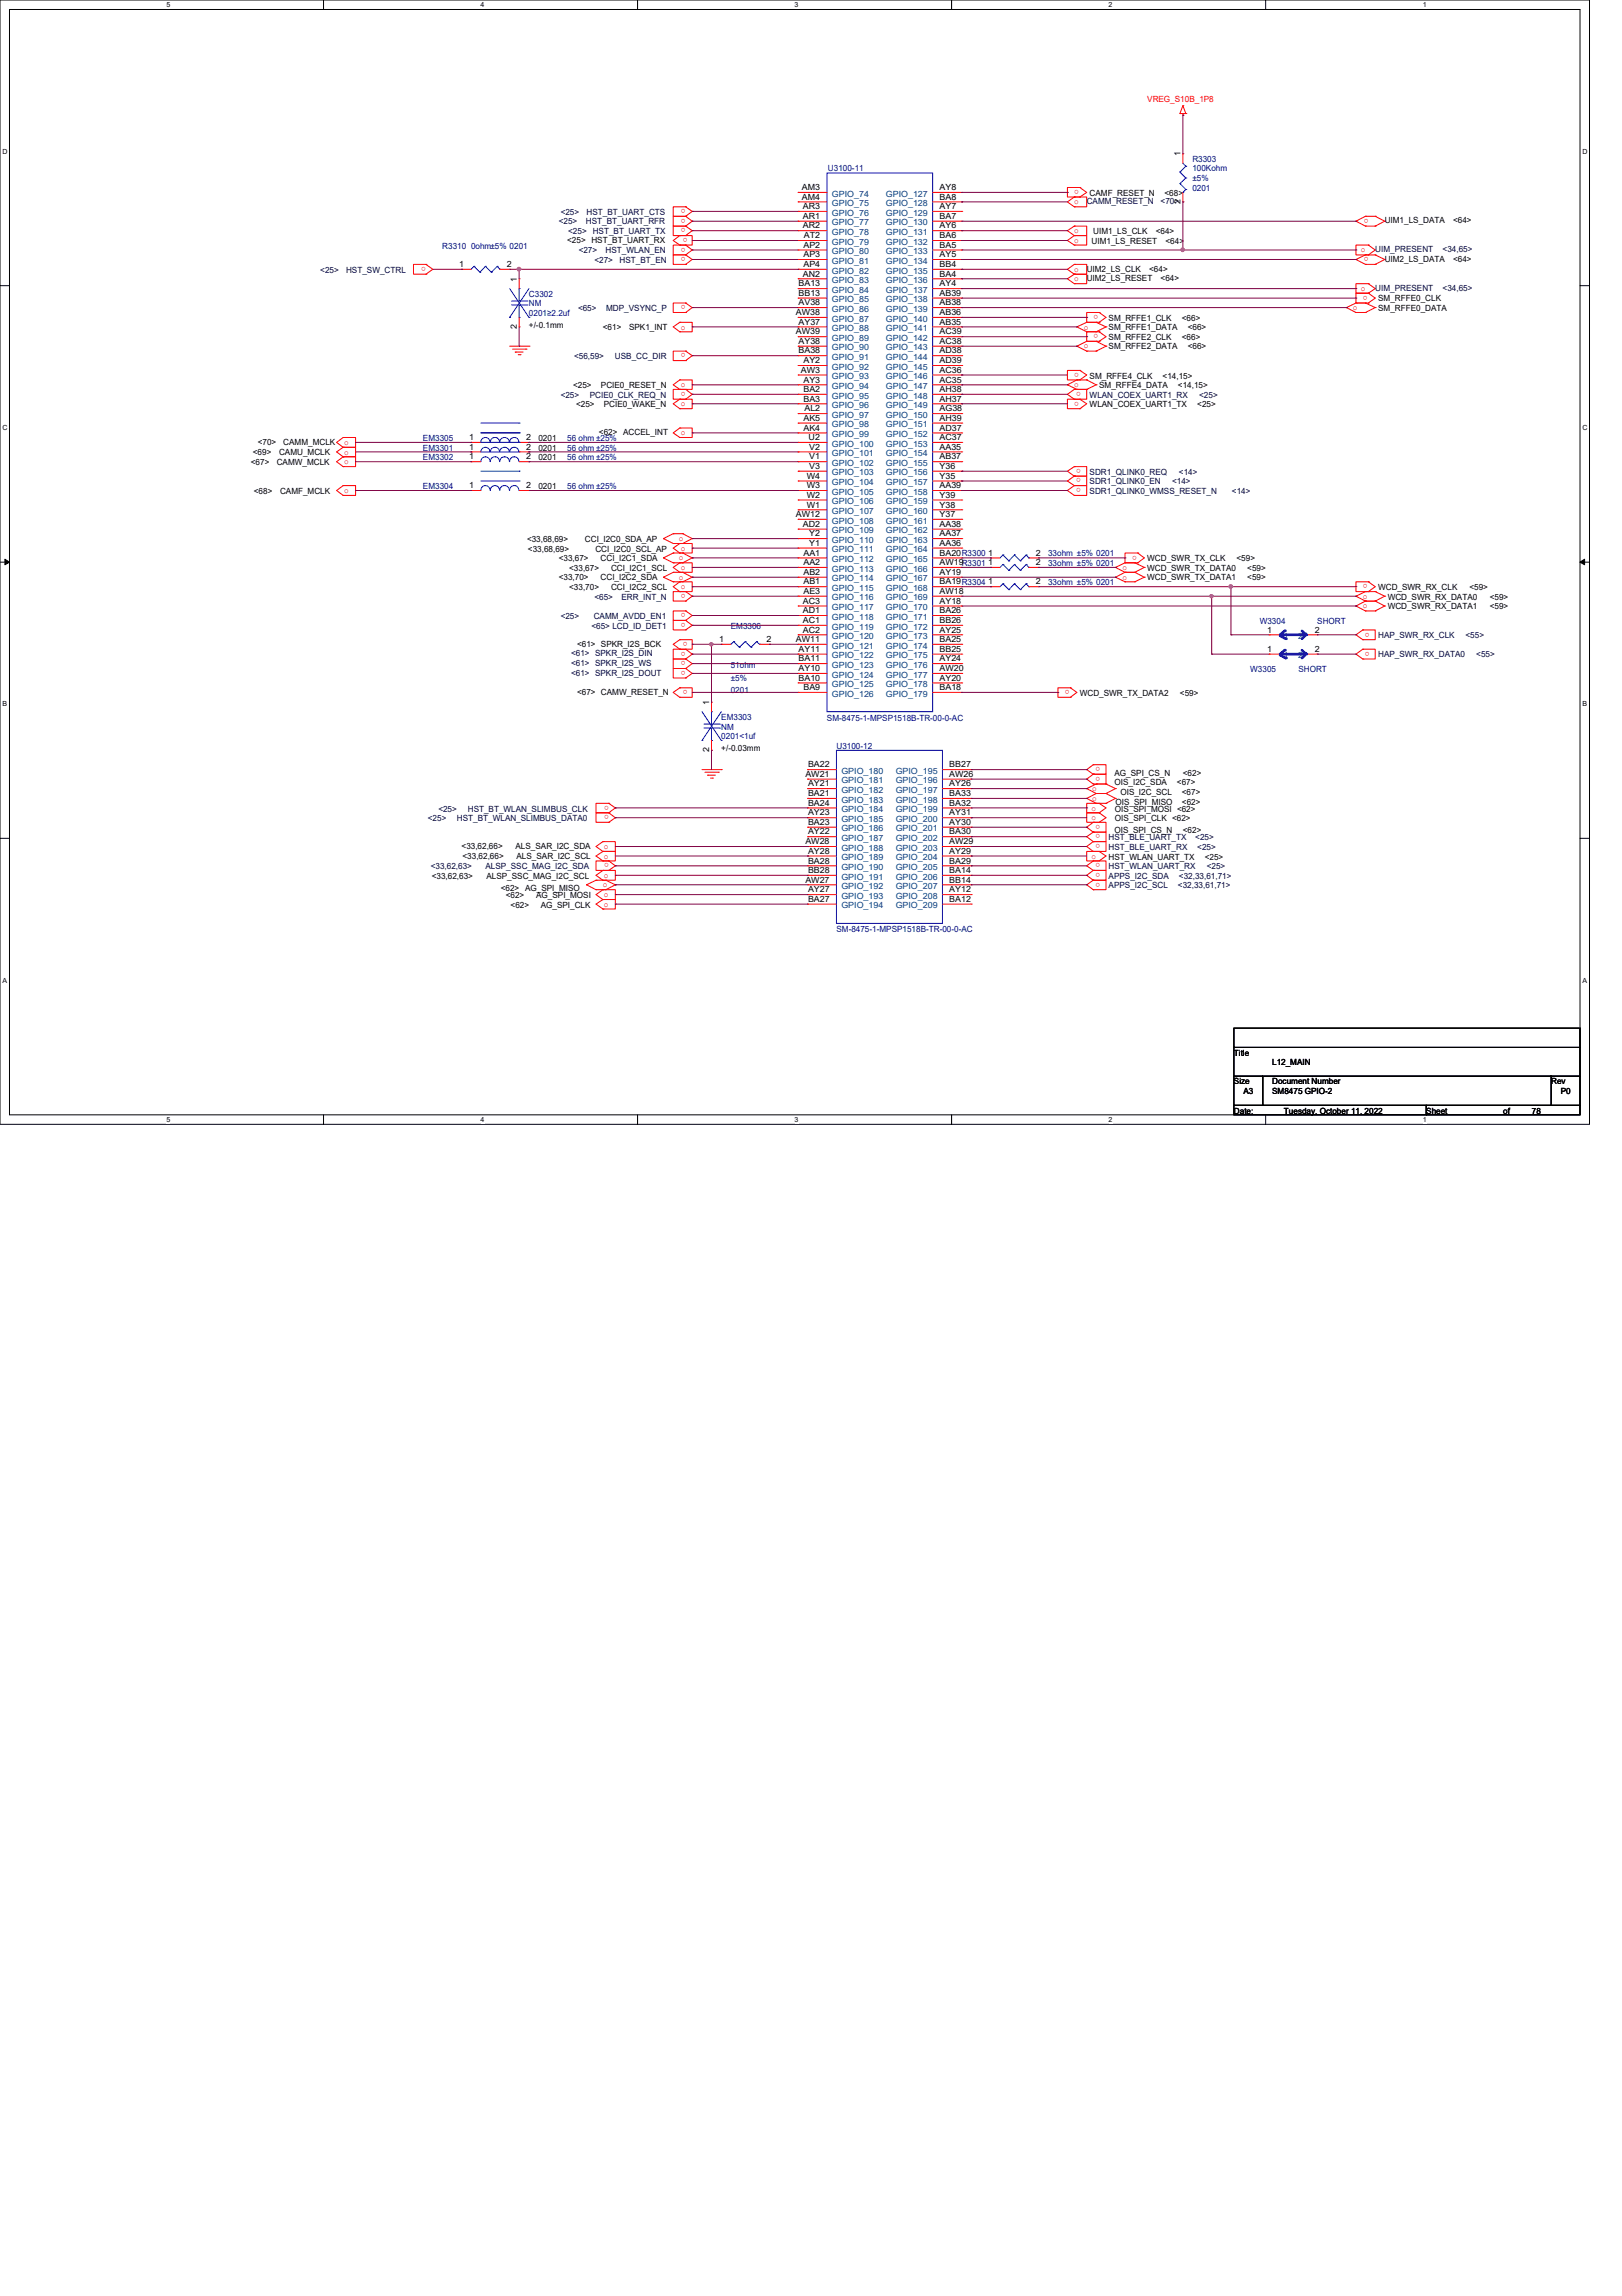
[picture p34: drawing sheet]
<svg xmlns="http://www.w3.org/2000/svg" width="210mm" height="297mm" viewBox="0 0 210 297" stroke-linecap="round" stroke-linejoin="round" font-family="sans-serif">
<defs><g id="words">
<g font-size="1.1" fill="#f00">
<text x="148.5" y="13.3">VREG_S10B_1P8</text>
<text x="88.7" y="27.1" transform="rotate(-180 88.7 27.1)">o</text>
<text x="88.7" y="28.3" transform="rotate(-180 88.7 28.3)">o</text>
<text x="88.7" y="29.5" transform="rotate(-180 88.7 29.5)">o</text>
<text x="139" y="26.4">o</text>
<text x="139.6" y="24.6" transform="rotate(-180 139.6 24.6)">o</text>
<text x="177.1" y="28.3" transform="rotate(-180 177.1 28.3)">o</text>
<text x="55.1" y="34.5" transform="rotate(-180 55.1 34.5)">o</text>
<text x="88.7" y="33.3" transform="rotate(-180 88.7 33.3)">o</text>
<text x="88.7" y="32" transform="rotate(-180 88.7 32)">o</text>
<text x="89" y="30.8" transform="rotate(-180 89 30.8)">o</text>
<text x="139" y="30.2">o</text>
<text x="139" y="31.4">o</text>
<text x="139" y="35.1">o</text>
<text x="176.1" y="32.6">o</text>
<text x="177.1" y="33.3" transform="rotate(-180 177.1 33.3)">o</text>
<text x="88.7" y="39.5" transform="rotate(-180 88.7 39.5)">o</text>
<text x="139" y="36.4">o</text>
<text x="142.1" y="40.8" transform="rotate(-180 142.1 40.8)">o</text>
<text x="175.1" y="40.1">o</text>
<text x="176.1" y="37.6">o</text>
<text x="177" y="38.3" transform="rotate(-180 177 38.3)">o</text>
<text x="88.1" y="42.6">o</text>
<text x="88.7" y="45.7" transform="rotate(-180 88.7 45.7)">o</text>
<text x="140.3" y="42.6">o</text>
<text x="140.3" y="45.1">o</text>
<text x="142.1" y="43.2" transform="rotate(-180 142.1 43.2)">o</text>
<text x="88.1" y="50.1">o</text>
<text x="88.1" y="52.6">o</text>
<text x="88.7" y="50.7" transform="rotate(-180 88.7 50.7)">o</text>
<text x="139" y="50.1">o</text>
<text x="139.6" y="48.2" transform="rotate(-180 139.6 48.2)">o</text>
<text x="139.6" y="51.9" transform="rotate(-180 139.6 51.9)">o</text>
<text x="139.9" y="50.7" transform="rotate(-180 139.9 50.7)">o</text>
<text x="44.5" y="58.8">o</text>
<text x="44.5" y="57.5">o</text>
<text x="88.1" y="56.3">o</text>
<text x="44.5" y="60">o</text>
<text x="44.5" y="63.8">o</text>
<text x="139.9" y="60.7" transform="rotate(-180 139.9 60.7)">o</text>
<text x="139.9" y="61.9" transform="rotate(-180 139.9 61.9)">o</text>
<text x="139.9" y="63.2" transform="rotate(-180 139.9 63.2)">o</text>
<text x="87.8" y="70">o</text>
<text x="88.1" y="71.2">o</text>
<text x="147.1" y="71.9" transform="rotate(-180 147.1 71.9)">o</text>
<text x="87.8" y="72.5">o</text>
<text x="87.8" y="75">o</text>
<text x="88.1" y="73.7">o</text>
<text x="88.1" y="76.2">o</text>
<text x="88.7" y="76.8" transform="rotate(-180 88.7 76.8)">o</text>
<text x="145.2" y="73.7">o</text>
<text x="145.2" y="75">o</text>
<text x="176.4" y="77.5">o</text>
<text x="177" y="75.6" transform="rotate(-180 177 75.6)">o</text>
<text x="88.7" y="80.6" transform="rotate(-180 88.7 80.6)">o</text>
<text x="88.7" y="79.3" transform="rotate(-180 88.7 79.3)">o</text>
<text x="89" y="83.1" transform="rotate(-180 89 83.1)">o</text>
<text x="176.4" y="78.7">o</text>
<text x="177.2" y="81.8" transform="rotate(-180 177.2 81.8)">o</text>
<text x="88.7" y="84.3" transform="rotate(-180 88.7 84.3)">o</text>
<text x="88.7" y="85.6" transform="rotate(-180 88.7 85.6)">o</text>
<text x="88.7" y="86.8" transform="rotate(-180 88.7 86.8)">o</text>
<text x="89" y="89.3" transform="rotate(-180 89 89.3)">o</text>
<text x="138.4" y="89.3" transform="rotate(-180 138.4 89.3)">o</text>
<text x="177.2" y="84.3" transform="rotate(-180 177.2 84.3)">o</text>
<text x="142.4" y="99.2" transform="rotate(-180 142.4 99.2)">o</text>
<text x="142.4" y="100.5" transform="rotate(-180 142.4 100.5)">o</text>
<text x="78.8" y="104.2" transform="rotate(-180 78.8 104.2)">o</text>
<text x="78.8" y="105.5" transform="rotate(-180 78.8 105.5)">o</text>
<text x="141.3" y="104.9">o</text>
<text x="141.3" y="106.1">o</text>
<text x="141.4" y="102.4">o</text>
<text x="141.4" y="103.6">o</text>
<text x="142.4" y="107.9" transform="rotate(-180 142.4 107.9)">o</text>
<text x="142.4" y="106.7" transform="rotate(-180 142.4 106.7)">o</text>
<text x="78.1" y="113.5">o</text>
<text x="78.1" y="109.8">o</text>
<text x="78.1" y="111.1">o</text>
<text x="78.8" y="111.7" transform="rotate(-180 78.8 111.7)">o</text>
<text x="141.3" y="111.1">o</text>
<text x="142.4" y="109.2" transform="rotate(-180 142.4 109.2)">o</text>
<text x="142.4" y="111.7" transform="rotate(-180 142.4 111.7)">o</text>
<text x="142.4" y="112.9" transform="rotate(-180 142.4 112.9)">o</text>
<text x="78" y="114.8">o</text>
<text x="78.1" y="117.3">o</text>
<text x="78.1" y="116">o</text>
<text x="142.4" y="114.2" transform="rotate(-180 142.4 114.2)">o</text>
</g>
<g font-size="1.1" fill="#000080">
<text x="107.1" y="22.2">U3100-11</text>
<text x="154.3" y="21">R3303</text>
<text x="154.3" y="22.2">100Kohm</text>
<text x="154.3" y="23.5">±5%</text>
<text x="154.3" y="24.7">0201</text>
<text x="57.2" y="32.2">R3310 0ohm±5% 0201</text>
<text x="68.5" y="38.4">C3302</text>
<text x="68.5" y="39.6">NM</text>
<text x="68.5" y="40.9">0201≥2.2uf</text>
<text x="54.7" y="59.5">EM3302</text>
<text x="54.7" y="57.1">EM3305</text>
<text x="54.7" y="58.3">EM3301</text>
<text x="73.4" y="59.5">56 ohm ±25%</text>
<text x="73.4" y="57.1">56 ohm ±25%</text>
<text x="73.4" y="58.3">56 ohm ±25%</text>
<text x="54.7" y="63.3">EM3304</text>
<text x="73.4" y="63.3">56 ohm ±25%</text>
<text x="135.6" y="72">33ohm ±5% 0201</text>
<text x="135.6" y="75.7">33ohm ±5% 0201</text>
<text x="135.6" y="73.2">33ohm ±5% 0201</text>
<text x="94.6" y="81.3">EM3306</text>
<text x="163" y="80.7">W3304</text>
<text x="170.5" y="80.7">SHORT</text>
<text x="94.6" y="86.4">51ohm</text>
<text x="94.6" y="88.1">±5%</text>
<text x="94.6" y="89.7">0201</text>
<text x="161.8" y="86.9">W3305</text>
<text x="168" y="86.9">SHORT</text>
<text x="93.3" y="93.1">EM3303</text>
<text x="93.3" y="94.4">NM</text>
<text x="93.3" y="95.6">0201&lt;1uf</text>
<text x="107" y="93.3">SM-8475-1-MPSP1518B-TR-00-0-AC</text>
<text x="108.2" y="96.9">U3100-12</text>
<text x="108.2" y="120.5">SM-8475-1-MPSP1518B-TR-00-0-AC</text>
</g>
<g font-size="1.1">
<text x="152.8" y="20.2" transform="rotate(-90 152.8 20.2)">1</text>
<text x="103.8" y="24.6">AM3</text>
<text x="103.8" y="25.8">AM4</text>
<text x="103.9" y="27.1">AR3</text>
<text x="103.9" y="28.3">AR1</text>
<text x="103.9" y="29.5">AR2</text>
<text x="121.6" y="24.6">AY8</text>
<text x="121.6" y="25.8">BA8</text>
<text x="121.6" y="27.1">AY7</text>
<text x="121.6" y="28.3">BA7</text>
<text x="121.6" y="29.5">AY6</text>
<text x="141" y="25.3">CAMF_RESET_N</text>
<text x="150.7" y="25.3">&lt;68&gt;</text>
<text x="152.8" y="26.4" transform="rotate(-90 152.8 26.4)">2</text>
<text x="179.2" y="28.9">UIM1_LS_DATA</text>
<text x="188" y="28.9">&lt;64&gt;</text>
<text x="59.4" y="34.5">1</text>
<text x="65.6" y="34.5">2</text>
<text x="73.4" y="31.4">&lt;25&gt; HST_BT_UART_RX</text>
<text x="103.9" y="35.8">AN2</text>
<text x="104" y="32">AP2</text>
<text x="104" y="33.3">AP3</text>
<text x="104" y="34.5">AP4</text>
<text x="104" y="30.8">AT2</text>
<text x="121.6" y="30.8">BA6</text>
<text x="121.6" y="32">BA5</text>
<text x="121.6" y="33.3">AY5</text>
<text x="121.6" y="34.5">BB4</text>
<text x="121.6" y="35.8">BA4</text>
<text x="140.6" y="35.1">UIM2_LS_CLK</text>
<text x="141.3" y="31.5">UIM1_LS_RESET</text>
<text x="141.5" y="30.3">UIM1_LS_CLK</text>
<text x="148.7" y="35.1">&lt;64&gt;</text>
<text x="149.6" y="30.3">&lt;64&gt;</text>
<text x="150.8" y="31.5">&lt;64&gt;</text>
<text x="179.2" y="33.9">UIM2_LS_DATA</text>
<text x="188" y="33.9">&lt;64&gt;</text>
<text x="66.9" y="36.4" transform="rotate(-90 66.9 36.4)">1</text>
<text x="103" y="40.8">AW38</text>
<text x="103.3" y="37">BA13</text>
<text x="103.3" y="38.3">BB13</text>
<text x="103.3" y="39.5">AV38</text>
<text x="103.3" y="42">AY37</text>
<text x="121.6" y="37">AY4</text>
<text x="121.6" y="38.3">AB39</text>
<text x="121.6" y="39.5">AB38</text>
<text x="121.6" y="40.8">AB36</text>
<text x="121.6" y="42">AB35</text>
<text x="140.6" y="36.4">UIM2_LS_RESET</text>
<text x="143.5" y="41.5">SM_RFFE1_CLK</text>
<text x="150.2" y="36.4">&lt;64&gt;</text>
<text x="152.9" y="41.5">&lt;66&gt;</text>
<text x="178.4" y="39">SM_RFFE0_CLK</text>
<text x="178.4" y="40.3">SM_RFFE0_DATA</text>
<text x="66.9" y="42.6" transform="rotate(-90 66.9 42.6)">2</text>
<text x="68.5" y="42.4">+/-0.1mm</text>
<text x="78" y="42.8">&lt;61&gt;</text>
<text x="81.4" y="42.8">SPK1_INT</text>
<text x="103" y="43.3">AW39</text>
<text x="103.3" y="44.5">AY38</text>
<text x="103.3" y="45.7">BA38</text>
<text x="104" y="47">AY2</text>
<text x="121.6" y="43.3">AC39</text>
<text x="121.6" y="44.5">AC38</text>
<text x="121.6" y="45.7">AD38</text>
<text x="121.6" y="47">AD39</text>
<text x="143.5" y="42.8">SM_RFFE1_DATA</text>
<text x="143.5" y="44">SM_RFFE2_CLK</text>
<text x="143.5" y="45.2">SM_RFFE2_DATA</text>
<text x="152.9" y="44">&lt;66&gt;</text>
<text x="153.7" y="42.8">&lt;66&gt;</text>
<text x="153.7" y="45.2">&lt;66&gt;</text>
<text x="74.2" y="50.2">&lt;25&gt;</text>
<text x="74.5" y="52.7">&lt;25&gt;</text>
<text x="77.8" y="50.2">PCIE0_RESET_N</text>
<text x="78.1" y="52.7">PCIE0_WAKE_N</text>
<text x="103.6" y="48.2">AW3</text>
<text x="104" y="49.5">AY3</text>
<text x="104" y="50.7">BA2</text>
<text x="104" y="51.9">BA3</text>
<text x="104.1" y="53.2">AL2</text>
<text x="121.6" y="48.2">AC36</text>
<text x="121.6" y="49.5">AC35</text>
<text x="121.6" y="50.7">AH38</text>
<text x="121.6" y="51.9">AH37</text>
<text x="121.6" y="53.2">AG38</text>
<text x="141" y="49">SM_RFFE4_CLK</text>
<text x="141" y="52.7">WLAN_COEX_UART1_TX</text>
<text x="142.2" y="50.2">SM_RFFE4_DATA</text>
<text x="150.5" y="49">&lt;14,15&gt;</text>
<text x="152.4" y="50.2">&lt;14,15&gt;</text>
<text x="154.9" y="52.7">&lt;25&gt;</text>
<text x="32.7" y="58.9">&lt;69&gt;</text>
<text x="33.4" y="57.5">&lt;70&gt;</text>
<text x="36.1" y="58.9">CAMU_MCLK</text>
<text x="36.7" y="57.5">CAMM_MCLK</text>
<text x="60.7" y="59.4">1</text>
<text x="60.7" y="56.9">1</text>
<text x="60.7" y="58.2">1</text>
<text x="68.1" y="59.4">2</text>
<text x="68.1" y="56.9">2</text>
<text x="68.1" y="58.2">2</text>
<text x="69.7" y="59.5">0201</text>
<text x="69.7" y="57.1">0201</text>
<text x="69.7" y="58.3">0201</text>
<text x="77.5" y="56.3">&lt;62&gt; ACCEL_INT</text>
<text x="104" y="54.4">AK5</text>
<text x="104" y="55.7">AK4</text>
<text x="104.6" y="56.9">U2</text>
<text x="104.7" y="58.2">V2</text>
<text x="104.7" y="59.4">V1</text>
<text x="121.6" y="54.4">AH39</text>
<text x="121.6" y="55.7">AD37</text>
<text x="121.6" y="56.9">AC37</text>
<text x="121.6" y="58.2">AA35</text>
<text x="121.6" y="59.4">AB37</text>
<text x="32.5" y="60.2">&lt;67&gt;</text>
<text x="32.9" y="63.9">&lt;68&gt;</text>
<text x="35.8" y="60.2">CAMW_MCLK</text>
<text x="36.2" y="63.9">CAMF_MCLK</text>
<text x="60.7" y="63.2">1</text>
<text x="68.1" y="63.2">2</text>
<text x="69.7" y="63.3">0201</text>
<text x="104.4" y="61.9">W4</text>
<text x="104.4" y="63.2">W3</text>
<text x="104.4" y="64.4">W2</text>
<text x="104.4" y="65.7">W1</text>
<text x="104.7" y="60.7">V3</text>
<text x="121.6" y="60.7">Y36</text>
<text x="121.6" y="61.9">Y35</text>
<text x="121.6" y="63.2">AA39</text>
<text x="121.6" y="64.4">Y39</text>
<text x="121.6" y="65.7">Y38</text>
<text x="68.2" y="70.1">&lt;33,68,69&gt;</text>
<text x="68.3" y="71.4">&lt;33,68,69&gt;</text>
<text x="75.7" y="70.1">CCI_I2C0_SDA_AP</text>
<text x="77" y="71.4">CCI_I2C0_SCL_AP</text>
<text x="103" y="66.9">AW12</text>
<text x="103.9" y="68.2">AD2</text>
<text x="104" y="71.9">AA1</text>
<text x="104.7" y="69.4">Y2</text>
<text x="104.7" y="70.6">Y1</text>
<text x="121.6" y="66.9">Y37</text>
<text x="121.6" y="68.2">AA38</text>
<text x="121.6" y="69.4">AA37</text>
<text x="121.6" y="70.6">AA36</text>
<text x="121.6" y="71.9">BA20R3300</text>
<text x="127.9" y="71.9">1</text>
<text x="134" y="71.9">2</text>
<text x="72.3" y="72.6">&lt;33,67&gt;</text>
<text x="72.3" y="75.1">&lt;33,70&gt;</text>
<text x="73.7" y="73.9">&lt;33,67&gt;</text>
<text x="73.7" y="76.3">&lt;33,70&gt;</text>
<text x="77.7" y="72.6">CCI_I2C1_SDA</text>
<text x="77.7" y="75.1">CCI_I2C2_SDA</text>
<text x="79.1" y="73.9">CCI_I2C1_SCL</text>
<text x="79.1" y="76.3">CCI_I2C2_SCL</text>
<text x="104" y="73.1">AA2</text>
<text x="104" y="74.4">AB2</text>
<text x="104" y="75.6">AB1</text>
<text x="104" y="76.8">AE3</text>
<text x="121.6" y="73.1">AW19R3301</text>
<text x="121.6" y="74.4">AY19</text>
<text x="121.6" y="75.6">BA19R3304</text>
<text x="121.6" y="76.8">AW18</text>
<text x="127.9" y="75.6">1</text>
<text x="127.9" y="73.1">1</text>
<text x="134" y="75.6">2</text>
<text x="134" y="73.1">2</text>
<text x="148.5" y="72.6">WCD_SWR_TX_CLK</text>
<text x="148.5" y="73.9">WCD_SWR_TX_DATA0</text>
<text x="148.5" y="75.1">WCD_SWR_TX_DATA1</text>
<text x="160" y="72.6">&lt;59&gt;</text>
<text x="161.4" y="73.9">&lt;59&gt;</text>
<text x="161.4" y="75.1">&lt;59&gt;</text>
<text x="178.4" y="76.3">WCD_SWR_RX_CLK</text>
<text x="179.6" y="77.6">WCD_SWR_RX_DATA0</text>
<text x="190.2" y="76.3">&lt;59&gt;</text>
<text x="192.8" y="77.6">&lt;59&gt;</text>
<text x="74.7" y="83.7">&lt;61&gt; SPKR_I2S_BCK</text>
<text x="93" y="83.1">1</text>
<text x="99.2" y="83.1">2</text>
<text x="103" y="83.1">AW11</text>
<text x="103.9" y="78.1">AC3</text>
<text x="103.9" y="79.3">AD1</text>
<text x="103.9" y="80.6">AC1</text>
<text x="103.9" y="81.8">AC2</text>
<text x="121.6" y="78.1">AY18</text>
<text x="121.6" y="79.3">BA26</text>
<text x="121.6" y="80.6">BB26</text>
<text x="121.6" y="81.8">AY25</text>
<text x="121.6" y="83.1">BA25</text>
<text x="164" y="81.8">1</text>
<text x="170.1" y="81.8">2</text>
<text x="179.6" y="78.8">WCD_SWR_RX_DATA1</text>
<text x="192.8" y="78.8">&lt;59&gt;</text>
<text x="74.7" y="89.9">&lt;67&gt; CAMW_RESET_N</text>
<text x="103.3" y="84.3">AY11</text>
<text x="103.3" y="85.6">BA11</text>
<text x="103.3" y="86.8">AY10</text>
<text x="103.3" y="88.1">BA10</text>
<text x="104" y="89.3">BA9</text>
<text x="121.6" y="84.3">BB25</text>
<text x="121.6" y="85.6">AY24</text>
<text x="121.6" y="86.8">AW20</text>
<text x="121.6" y="88.1">AY20</text>
<text x="121.6" y="89.3">BA18</text>
<text x="164" y="84.3">1</text>
<text x="170.1" y="84.3">2</text>
<text x="91.8" y="91.2" transform="rotate(-90 91.8 91.2)">1</text>
<text x="139.7" y="90">WCD_SWR_TX_DATA2</text>
<text x="152.7" y="90">&lt;59&gt;</text>
<text x="91.8" y="97.3" transform="rotate(-90 91.8 97.3)">2</text>
<text x="93.3" y="97.1">+/-0.03mm</text>
<text x="104.2" y="100.5">AW21</text>
<text x="104.6" y="99.3">BA22</text>
<text x="104.6" y="101.7">AY21</text>
<text x="122.9" y="99.3">BB27</text>
<text x="122.9" y="100.5">AW26</text>
<text x="122.9" y="101.7">AY26</text>
<text x="144.2" y="100.4">AG_SPI_CS_N</text>
<text x="144.2" y="101.6">OIS_I2C_SDA</text>
<text x="152.3" y="101.6">&lt;67&gt;</text>
<text x="153.1" y="100.4">&lt;62&gt;</text>
<text x="104.6" y="103">BA21</text>
<text x="104.6" y="104.2">BA24</text>
<text x="104.6" y="105.5">AY23</text>
<text x="104.6" y="106.7">BA23</text>
<text x="104.6" y="107.9">AY22</text>
<text x="122.9" y="103">BA33</text>
<text x="122.9" y="104.2">BA32</text>
<text x="122.9" y="105.5">AY31</text>
<text x="122.9" y="106.7">AY30</text>
<text x="122.9" y="107.9">BA30</text>
<text x="144.2" y="107.8">OIS_SPI_CS_N</text>
<text x="144.3" y="105">OIS_SPI_MOSI &lt;62&gt;</text>
<text x="144.3" y="106.2">OIS_SPI_CLK &lt;62&gt;</text>
<text x="144.4" y="104.1">OIS_SPI_MISO</text>
<text x="145" y="102.9">OIS_I2C_SCL</text>
<text x="152.9" y="102.9">&lt;67&gt;</text>
<text x="153" y="104.1">&lt;62&gt;</text>
<text x="153.1" y="107.8">&lt;62&gt;</text>
<text x="55.9" y="113.7">&lt;33,62,63&gt;</text>
<text x="59.7" y="109.8">&lt;33,62,66&gt;</text>
<text x="59.9" y="111.1">&lt;33,62,66&gt;</text>
<text x="62.9" y="113.7">ALSP_SSC_MAG_I2C_SCL</text>
<text x="66.7" y="109.8">ALS_SAR_I2C_SDA</text>
<text x="66.8" y="111.1">ALS_SAR_I2C_SCL</text>
<text x="104.2" y="109.2">AW28</text>
<text x="104.6" y="110.4">AY28</text>
<text x="104.6" y="111.7">BA28</text>
<text x="104.6" y="112.9">BB28</text>
<text x="122.9" y="109.2">AW29</text>
<text x="122.9" y="110.4">AY29</text>
<text x="122.9" y="111.7">BA29</text>
<text x="122.9" y="112.9">BA14</text>
<text x="143.5" y="111.2">HST_WLAN_UART_TX</text>
<text x="155.9" y="111.2">&lt;25&gt;</text>
<text x="64.8" y="115.3">&lt;62&gt; AG_SPI_MISO</text>
<text x="65.4" y="116.2">&lt;62&gt;</text>
<text x="66.1" y="117.4">&lt;62&gt;</text>
<text x="69.4" y="116.2">AG_SPI_MOSI</text>
<text x="70" y="117.4">AG_SPI_CLK</text>
<text x="104.2" y="114.2">AW27</text>
<text x="104.6" y="115.4">AY27</text>
<text x="104.6" y="116.7">BA27</text>
<text x="122.9" y="114.2">BB14</text>
<text x="122.9" y="115.4">AY12</text>
<text x="122.9" y="116.7">BA12</text>
<text x="159.7" y="136.6">Title</text>
<text x="164.6" y="137.8">L12_MAIN</text>
<text x="159.7" y="140.3">Size</text>
<text x="160.9" y="141.6">A3</text>
<text x="164.6" y="140.3">Document Number</text>
<text x="164.6" y="141.6">SM8475 GPIO-2</text>
<text x="200.7" y="140.3">Rev</text>
<text x="202" y="141.6">P0</text>
<text x="159.7" y="144.1">Date:</text>
<text x="166.2" y="144.1">Tuesday, October 11, 2022</text>
<text x="184.6" y="144.1">Sheet</text>
<text x="194.5" y="144.1">of</text>
<text x="198.2" y="144.1">78</text>
</g>
<g font-size="1.1" fill="#000040">
<text x="72.3" y="29">&lt;25&gt;</text>
<text x="72.6" y="27.8">&lt;25&gt;</text>
<text x="75.8" y="29">HST_BT_UART_RFR</text>
<text x="75.9" y="27.8">HST_BT_UART_CTS</text>
<text x="140.6" y="26.4">CAMM_RESET_N</text>
<text x="150.2" y="26.4">&lt;70&gt;</text>
<text x="41.4" y="35.3">&lt;25&gt;</text>
<text x="44.8" y="35.3">HST_SW_CTRL</text>
<text x="73.5" y="30.3">&lt;25&gt; HST_BT_UART_TX</text>
<text x="74.9" y="32.8">&lt;27&gt;</text>
<text x="76.9" y="34">&lt;27&gt;</text>
<text x="78.4" y="32.8">HST_WLAN_EN</text>
<text x="80.2" y="34">HST_BT_EN</text>
<text x="178" y="32.6">UIM_PRESENT</text>
<text x="186.7" y="32.6">&lt;34,65&gt;</text>
<text x="74.8" y="40.3">&lt;65&gt;</text>
<text x="78.4" y="40.3">MDP_VSYNC_P</text>
<text x="178" y="37.6">UIM_PRESENT</text>
<text x="186.7" y="37.6">&lt;34,65&gt;</text>
<text x="74.3" y="46.5">&lt;56,59&gt;</text>
<text x="79.6" y="46.5">USB_CC_DIR</text>
<text x="72.6" y="51.4">&lt;25&gt;</text>
<text x="76.3" y="51.4">PCIE0_CLK_REQ_N</text>
<text x="141" y="51.4">WLAN_COEX_UART1_RX</text>
<text x="155.2" y="51.4">&lt;25&gt;</text>
<text x="141" y="61.4">SDR1_QLINK0_REQ</text>
<text x="141" y="62.7">SDR1_QLINK0_EN</text>
<text x="141" y="63.9">SDR1_QLINK0_WMSS_RESET_N</text>
<text x="151.7" y="62.7">&lt;14&gt;</text>
<text x="152.6" y="61.4">&lt;14&gt;</text>
<text x="159.4" y="63.9">&lt;14&gt;</text>
<text x="76.9" y="77.6">&lt;65&gt;</text>
<text x="80.4" y="77.6">ERR_INT_N</text>
<text x="72.6" y="80.1">&lt;25&gt;</text>
<text x="76.5" y="81.3">&lt;65&gt; LCD_ID_DET1</text>
<text x="76.8" y="80.1">CAMM_AVDD_EN1</text>
<text x="178.4" y="82.5">HAP_SWR_RX_CLK</text>
<text x="189.7" y="82.5">&lt;55&gt;</text>
<text x="73.9" y="84.9">&lt;61&gt; SPKR_I2S_DIN</text>
<text x="73.9" y="86.2">&lt;61&gt; SPKR_I2S_WS</text>
<text x="73.9" y="87.4">&lt;61&gt; SPKR_I2S_DOUT</text>
<text x="178.4" y="85">HAP_SWR_RX_DATA0</text>
<text x="191" y="85">&lt;55&gt;</text>
<text x="55.4" y="106.2">&lt;25&gt;</text>
<text x="56.7" y="105">&lt;25&gt;</text>
<text x="59.1" y="106.2">HST_BT_WLAN_SLIMBUS_DATA0</text>
<text x="60.5" y="105">HST_BT_WLAN_SLIMBUS_CLK</text>
<text x="55.8" y="112.4">&lt;33,62,63&gt;</text>
<text x="62.8" y="112.4">ALSP_SSC_MAG_I2C_SDA</text>
<text x="143.5" y="108.7">HST_BLE_UART_TX</text>
<text x="143.5" y="109.9">HST_BLE_UART_RX</text>
<text x="143.5" y="112.4">HST_WLAN_UART_RX</text>
<text x="143.5" y="113.7">APPS_I2C_SDA</text>
<text x="152.6" y="113.7">&lt;32,33,61,71&gt;</text>
<text x="154.7" y="108.7">&lt;25&gt;</text>
<text x="154.9" y="109.9">&lt;25&gt;</text>
<text x="156.2" y="112.4">&lt;25&gt;</text>
<text x="143.5" y="114.9">APPS_I2C_SCL</text>
<text x="152.4" y="114.9">&lt;32,33,61,71&gt;</text>
</g>
<g font-size="1.1" fill="#004080">
<text x="107.7" y="25.4">GPIO_74</text>
<text x="107.7" y="26.7">GPIO_75</text>
<text x="107.7" y="27.9">GPIO_76</text>
<text x="107.7" y="29.2">GPIO_77</text>
<text x="114.6" y="25.4">GPIO_127</text>
<text x="114.6" y="26.7">GPIO_128</text>
<text x="114.6" y="27.9">GPIO_129</text>
<text x="114.6" y="29.2">GPIO_130</text>
<text x="107.7" y="30.4">GPIO_78</text>
<text x="107.7" y="31.7">GPIO_79</text>
<text x="107.7" y="32.9">GPIO_80</text>
<text x="107.7" y="34.1">GPIO_81</text>
<text x="107.7" y="35.4">GPIO_82</text>
<text x="114.6" y="30.4">GPIO_131</text>
<text x="114.6" y="31.7">GPIO_132</text>
<text x="114.6" y="32.9">GPIO_133</text>
<text x="114.6" y="34.1">GPIO_134</text>
<text x="114.6" y="35.4">GPIO_135</text>
<text x="107.7" y="36.6">GPIO_83</text>
<text x="107.7" y="37.9">GPIO_84</text>
<text x="107.7" y="39.1">GPIO_85</text>
<text x="107.7" y="40.3">GPIO_86</text>
<text x="107.7" y="41.6">GPIO_87</text>
<text x="114.6" y="36.6">GPIO_136</text>
<text x="114.6" y="37.9">GPIO_137</text>
<text x="114.6" y="39.1">GPIO_138</text>
<text x="114.6" y="40.3">GPIO_139</text>
<text x="114.6" y="41.6">GPIO_140</text>
<text x="107.7" y="42.8">GPIO_88</text>
<text x="107.7" y="44.1">GPIO_89</text>
<text x="107.7" y="45.3">GPIO_90</text>
<text x="107.7" y="46.6">GPIO_91</text>
<text x="107.7" y="47.8">GPIO_92</text>
<text x="114.6" y="42.8">GPIO_141</text>
<text x="114.6" y="44.1">GPIO_142</text>
<text x="114.6" y="45.3">GPIO_143</text>
<text x="114.6" y="46.6">GPIO_144</text>
<text x="114.6" y="47.8">GPIO_145</text>
<text x="107.7" y="49.1">GPIO_93</text>
<text x="107.7" y="50.3">GPIO_94</text>
<text x="107.7" y="51.6">GPIO_95</text>
<text x="107.7" y="52.8">GPIO_96</text>
<text x="114.6" y="49.1">GPIO_146</text>
<text x="114.6" y="50.3">GPIO_147</text>
<text x="114.6" y="51.6">GPIO_148</text>
<text x="114.6" y="52.8">GPIO_149</text>
<text x="107.7" y="57.8">GPIO_100</text>
<text x="107.7" y="59">GPIO_101</text>
<text x="107.7" y="54.1">GPIO_97</text>
<text x="107.7" y="55.3">GPIO_98</text>
<text x="107.7" y="56.6">GPIO_99</text>
<text x="114.6" y="54.1">GPIO_150</text>
<text x="114.6" y="55.3">GPIO_151</text>
<text x="114.6" y="56.6">GPIO_152</text>
<text x="114.6" y="57.8">GPIO_153</text>
<text x="114.6" y="59">GPIO_154</text>
<text x="107.7" y="60.3">GPIO_102</text>
<text x="107.7" y="61.5">GPIO_103</text>
<text x="107.7" y="62.8">GPIO_104</text>
<text x="107.7" y="64">GPIO_105</text>
<text x="107.7" y="65.2">GPIO_106</text>
<text x="114.6" y="60.3">GPIO_155</text>
<text x="114.6" y="61.5">GPIO_156</text>
<text x="114.6" y="62.8">GPIO_157</text>
<text x="114.6" y="64">GPIO_158</text>
<text x="114.6" y="65.2">GPIO_159</text>
<text x="107.7" y="66.5">GPIO_107</text>
<text x="107.7" y="67.7">GPIO_108</text>
<text x="107.7" y="69">GPIO_109</text>
<text x="107.7" y="70.2">GPIO_110</text>
<text x="107.7" y="71.5">GPIO_111</text>
<text x="114.6" y="66.5">GPIO_160</text>
<text x="114.6" y="67.7">GPIO_161</text>
<text x="114.6" y="69">GPIO_162</text>
<text x="114.6" y="70.2">GPIO_163</text>
<text x="114.6" y="71.5">GPIO_164</text>
<text x="107.7" y="72.7">GPIO_112</text>
<text x="107.7" y="74">GPIO_113</text>
<text x="107.7" y="75.2">GPIO_114</text>
<text x="107.7" y="76.5">GPIO_115</text>
<text x="107.7" y="77.7">GPIO_116</text>
<text x="114.6" y="72.7">GPIO_165</text>
<text x="114.6" y="74">GPIO_166</text>
<text x="114.6" y="75.2">GPIO_167</text>
<text x="114.6" y="76.5">GPIO_168</text>
<text x="114.6" y="77.7">GPIO_169</text>
<text x="107.7" y="79">GPIO_117</text>
<text x="107.7" y="80.2">GPIO_118</text>
<text x="107.7" y="81.4">GPIO_119</text>
<text x="107.7" y="82.7">GPIO_120</text>
<text x="107.7" y="83.9">GPIO_121</text>
<text x="114.6" y="79">GPIO_170</text>
<text x="114.6" y="80.2">GPIO_171</text>
<text x="114.6" y="81.4">GPIO_172</text>
<text x="114.6" y="82.7">GPIO_173</text>
<text x="114.6" y="83.9">GPIO_174</text>
<text x="166.2" y="82.7">1</text>
<text x="168" y="82.7">2</text>
<text x="107.7" y="85.2">GPIO_122</text>
<text x="107.7" y="86.4">GPIO_123</text>
<text x="107.7" y="87.7">GPIO_124</text>
<text x="107.7" y="88.9">GPIO_125</text>
<text x="114.6" y="85.2">GPIO_175</text>
<text x="114.6" y="86.4">GPIO_176</text>
<text x="114.6" y="87.7">GPIO_177</text>
<text x="114.6" y="88.9">GPIO_178</text>
<text x="166.2" y="85.2">1</text>
<text x="168" y="85.2">2</text>
<text x="107.7" y="90.1">GPIO_126</text>
<text x="114.6" y="90.1">GPIO_179</text>
<text x="108.9" y="100.1">GPIO_180</text>
<text x="108.9" y="101.3">GPIO_181</text>
<text x="115.9" y="100.1">GPIO_195</text>
<text x="115.9" y="101.3">GPIO_196</text>
<text x="108.9" y="102.6">GPIO_182</text>
<text x="108.9" y="103.8">GPIO_183</text>
<text x="108.9" y="105.1">GPIO_184</text>
<text x="108.9" y="106.3">GPIO_185</text>
<text x="108.9" y="107.6">GPIO_186</text>
<text x="115.9" y="102.6">GPIO_197</text>
<text x="115.9" y="103.8">GPIO_198</text>
<text x="115.9" y="105.1">GPIO_199</text>
<text x="115.9" y="106.3">GPIO_200</text>
<text x="115.9" y="107.6">GPIO_201</text>
<text x="108.9" y="108.8">GPIO_187</text>
<text x="108.9" y="110.1">GPIO_188</text>
<text x="108.9" y="111.3">GPIO_189</text>
<text x="108.9" y="112.6">GPIO_190</text>
<text x="108.9" y="113.8">GPIO_191</text>
<text x="115.9" y="108.8">GPIO_202</text>
<text x="115.9" y="110.1">GPIO_203</text>
<text x="115.9" y="111.3">GPIO_204</text>
<text x="115.9" y="112.6">GPIO_205</text>
<text x="115.9" y="113.8">GPIO_206</text>
<text x="108.9" y="115">GPIO_192</text>
<text x="108.9" y="116.3">GPIO_193</text>
<text x="108.9" y="117.5">GPIO_194</text>
<text x="115.9" y="115">GPIO_207</text>
<text x="115.9" y="116.3">GPIO_208</text>
<text x="115.9" y="117.5">GPIO_209</text>
</g>
<g font-size=".9">
<text x="21.5" y=".9">5</text>
<text x="62.2" y=".9">4</text>
<text x="102.8" y=".9">3</text>
<text x="143.5" y=".9">2</text>
<text x="184.1" y=".9">1</text>
<text x=".3" y="19.9">D</text>
<text x="204.8" y="19.9">D</text>
<text x=".3" y="55.6">C</text>
<text x="204.8" y="55.6">C</text>
<text x=".3" y="91.4">B</text>
<text x="204.8" y="91.4">B</text>
<text x=".3" y="127.1">A</text>
<text x="204.8" y="127.1">A</text>
<text x="21.5" y="145.2">5</text>
<text x="62.2" y="145.2">4</text>
<text x="102.8" y="145.2">3</text>
<text x="143.5" y="145.2">2</text>
<text x="184.1" y="145.2">1</text>
</g>
</g></defs>
<path d="M0 0h205.7v145.5h-205.7zM1.2 1.2h203.3v143h-203.3z" fill="none" stroke="#000" stroke-width=".13"/>
<g fill="#fff">
<path d="M21.5 .1h.6v1h-.6z"/>
<path d="M21.5 144.4h.6v1h-.6z"/>
</g>
<path d="M41.9 0v1.2M41.9 144.2v1.3" fill="none" stroke="#000" stroke-width=".13"/>
<g fill="#fff">
<path d="M62.2 .1h.5v1h-.5z"/>
<path d="M62.2 144.4h.5v1h-.5z"/>
</g>
<path d="M82.5 0v1.2M82.5 144.2v1.3" fill="none" stroke="#000" stroke-width=".13"/>
<g fill="#fff">
<path d="M102.8 .1h.5v1h-.5z"/>
<path d="M102.8 144.4h.5v1h-.5z"/>
</g>
<path d="M123.1 0v1.2M123.1 144.2v1.3" fill="none" stroke="#000" stroke-width=".13"/>
<g fill="#fff">
<path d="M143.5 .1h.5v1h-.5z"/>
<path d="M143.5 144.4h.5v1h-.5z"/>
</g>
<path d="M163.8 0v1.2M163.8 144.2v1.3" fill="none" stroke="#000" stroke-width=".13"/>
<g fill="#fff">
<path d="M184.1 .1h.5v1h-.5z"/>
<path d="M184.1 144.4h.5v1h-.5z"/>
<path d="M.3 19.1h.7v1h-.7z"/>
<path d="M204.8 19.1h.6v1h-.6z"/>
<path d="M.3 54.8h.7v1h-.7z"/>
<path d="M204.8 54.8h.6v1h-.6z"/>
</g>
<path d="M0 37h1.2M204.5 37h1.2" fill="none" stroke="#000" stroke-width=".13"/>
<g fill="#fff">
<path d="M.3 90.6h.6v1h-.6z"/>
<path d="M204.8 90.6h.6v1h-.6z"/>
</g>
<path d="M0 72.7h1.2M.6 72.3l.6 .4-.6 .4zM204.5 72.7l.6-.4v.8zM204.5 72.7h1.2" fill="none" stroke="#000" stroke-width=".13"/>
<path d="M.6 72.3l.6 .4-.6 .4zM204.5 72.7l.6-.4v.8z" fill="#000"/>
<g fill="#fff">
<path d="M.3 126.3h.6v1h-.6z"/>
<path d="M204.8 126.3h.6v1h-.6z"/>
</g>
<path d="M0 108.5h1.2M204.5 108.5h1.2M159.7 133h44.8v2.5h-44.8zM159.7 135.5h44.8v3.7h-44.8zM159.7 139.2h3.7v3.8h-3.7zM163.4 139.2h37.3v3.8h-37.3zM200.7 139.2h3.8v3.8h-3.8zM159.7 143h24.9v1.2h-24.9zM184.6 143h19.9v1.2h-19.9z" fill="none" stroke="#000" stroke-width=".13"/>
<g fill="none" stroke="#f00" stroke-width=".13">
<path d="M152.7 14.7h.1M152.7 14.7h.8M153.1 14.9h.1M153.1 13.7h.1M153.1 14.7v.2M153.1 13.7l-.4 1M153.1 13.7l.4 1M153.5 14.7h.1M55.1 35.5h.1M55.1 34.2h.1M55.1 34.2h-1.6v1.3h1.6M55.1 34.2l.9 .6-.9 .7"/>
<path d="M59.7 34.8h.1M59.7 34.8h1.3M64.7 34.8h1.3M66 34.8h.1M67.2 36.1h.1M67.2 36.1v1.2M88 30.5l-.9 .6 .9 .6M88 31.7h.1M88 30.5h.1M88 30.5h1.6v1.2h-1.6M88.7 34.2h.1M88.7 33h.1"/>
<path d="M88.7 33h-1.6v1.2h1.6M88.7 39.2h.1M88.7 39.2h-1.6v1.2h1.6M88.7 28h.1M88.7 26.8h.1M88.7 26.8h-1.6v1.2h1.6M88.7 31.7h.1M88.7 31.7h-1.6v1.3h1.6M88.7 29.3h.1M88.7 28h-1.6v1.3h1.6M88.7 30.5h.1M88.7 29.3h-1.6v1.2h1.6"/>
<path d="M88.7 33l.9 .6-.9 .6M88.7 39.2l.9 .6-.9 .6M88.7 26.8l.9 .5-.9 .7M88.7 31.7l.9 .6-.9 .7M88.7 28l.9 .6-.9 .7M88.7 29.3l.9 .5-.9 .7M103.3 34.8h3.7M103.3 24.9h3.7M103.3 26.1h3.7M103.3 27.3h3.7M103.3 28.6h3.7M103.3 29.8h3.7"/>
<path d="M103.3 31.1h3.7M103.3 32.3h3.7M103.3 33.6h3.7M103.3 36.1h3.7M103.3 37.3h3.7M103.3 38.6h3.7M103.3 39.8h3.7M103.3 24.9h.1M103.3 26.1h.1M103.3 27.3h.1M103.3 28.6h.1M103.3 29.8h.1"/>
<path d="M103.3 31.1h.1M103.3 32.3h.1M103.3 33.6h.1M103.3 34.8h.1M103.3 36.1h.1M103.3 37.3h.1M103.3 38.6h.1M103.3 39.8h.1M120.7 34.8h3.8M120.7 24.9h3.8M120.7 26.1h3.8M120.7 27.3h3.8"/>
<path d="M120.7 28.6h3.8M120.7 29.8h3.8M120.7 31.1h3.8M120.7 32.3h3.8M120.7 33.6h3.8M120.7 36.1h3.8M120.7 37.3h3.8M120.7 38.6h3.8M120.7 39.8h3.8M124.5 24.9h.1M124.5 26.1h.1M124.5 27.3h.1"/>
<path d="M124.5 28.6h.1M124.5 29.8h.1M124.5 31.1h.1M124.5 32.3h.1M124.5 33.6h.1M124.5 34.8h.1M124.5 36.1h.1M124.5 37.3h.1M124.5 38.6h.1M124.5 39.8h.1M139 25.5h.1M139 26.8h.1"/>
<path d="M139 25.5h1.6v1.3h-1.6M139 29.3h.1M139 30.5h.1M139 29.3h1.6v1.2h-1.6M139 31.7h.1M139 30.5h1.6v1.2h-1.6M139 34.2h.1M139 35.5h.1M139 34.2h1.6v1.3h-1.6M139 36.7h.1M139 35.5h1.6v1.2h-1.6M139 25.5l-.9 .6 .9 .7"/>
<path d="M139 29.3l-.9 .5 .9 .7M139 30.5l-.9 .6 .9 .6M139 34.2l-.9 .6 .9 .7M139 35.5l-.9 .6 .9 .6M139.7 24.3l.9 .6-.9 .6M139.7 25.5h.1M139.7 24.3h.1M139.7 24.3h-1.6v1.2h1.6M174.2 39.8h.1M174.2 39.8l1.3 .6M175.5 33.6l1.2 .6M175.5 28.6l1.2 .7"/>
<path d="M175.5 39.2l-1.3 .6M175.5 39.2h.1M175.5 33.6h.1M175.5 28.6h.1M175.5 39.2h1.2M176.7 39.2h.1M176.7 34.2h.1M176.7 33h.1M176.7 29.3h.1M176.7 28h.1M176.7 39.2l1.3 .6M176.7 33h1.3"/>
<path d="M176.7 28h1.3M176.7 34.2h1.3M176.7 29.3h1.3M176.7 33l-1.2 .6M176.7 28l-1.2 .6M177.1 37.9l.9 .7-.9 .6M177.1 36.7l.9 .6-.9 .6M177.1 31.7l.9 .6-.9 .7M177.1 39.2h.1M177.1 37.9h.1M177.1 37.9h-1.6v1.3h1.6M177.1 36.7h.1"/>
<path d="M177.1 36.7h-1.6v1.2h1.6M177.1 31.7h.1M177.1 33h.1M177.1 31.7h-1.6v1.3h1.6M178 39.8h.1M178 34.2h.1M178 33h.1M178 29.3h.1M178 28h.1M178 39.8l-1.3 .6M178 33l1.2 .6M178 28l1.2 .6"/>
<path d="M179.2 33.6h.1M179.2 28.6h.1M179.2 33.6l-1.2 .6M179.2 28.6l-1.2 .7M44.4 57.9l-.8 .6 .8 .6M44.4 59.1l-.8 .6 .8 .7M44.4 56.6l-.8 .6 .8 .7M44.4 57.9h.1M44.4 59.1h.1M44.4 57.9h1.6v1.2h-1.6M44.4 59.1h1.6v1.3h-1.6M44.4 56.6h.1"/>
<path d="M44.4 56.6h1.6v1.3h-1.6M61 59.7h1.2M61 57.2h1.2M61 58.5h1.2M61 59.7h.1M61 57.2h.1M61 58.5h.1M66 44.8h2.5M66.3 45.2h1.8M66.7 45.6h1M66.7 45.6h.1M67.1 45.9h.2"/>
<path d="M67.2 42.3h.1M67.2 59.7h1.3M67.2 41.1v1.2M67.2 57.2h1.3M67.2 58.5h1.3M67.3 45.9h.1M68.1 45.2h.1M68.5 44.8h.1M68.5 59.7h.1M68.5 57.2h.1M68.5 58.5h.1M88 41.7l-.9 .6 .9 .6"/>
<path d="M88 49.1l-.9 .7 .9 .6M88 51.6l-.9 .6 .9 .7M88 55.4l-.9 .6 .9 .6M88 41.7h.1M88 42.9h.1M88 41.7h1.6v1.2h-1.6M88 49.1h.1M88 50.4h.1M88 49.1h1.6v1.3h-1.6M88 51.6h.1M88 52.9h.1M88 51.6h1.6v1.3h-1.6"/>
<path d="M88 55.4h.1M88 56.6h.1M88 55.4h1.6v1.2h-1.6M88.7 40.4h.1M88.7 51.6h.1M88.7 50.4h.1M88.7 50.4h-1.6v1.2h1.6M88.7 46.7h.1M88.7 45.4h.1M88.7 45.4h-1.6v1.3h1.6M88.7 50.4l.9 .6-.9 .6M88.7 45.4l.9 .6-.9 .7"/>
<path d="M103.3 44.8h3.7M103.3 59.7h3.7M103.3 57.2h3.7M103.3 58.5h3.7M103.3 41.1h3.7M103.3 42.3h3.7M103.3 43.6h3.7M103.3 46h3.7M103.3 47.3h3.7M103.3 48.5h3.7M103.3 49.8h3.7M103.3 51h3.7"/>
<path d="M103.3 52.2h3.7M103.3 53.5h3.7M103.3 54.7h3.7M103.3 56h3.7M103.3 57.2h.1M103.3 58.5h.1M103.3 59.7h.1M103.3 41.1h.1M103.3 42.3h.1M103.3 43.6h.1M103.3 44.8h.1M103.3 46h.1"/>
<path d="M103.3 47.3h.1M103.3 48.5h.1M103.3 49.8h.1M103.3 51h.1M103.3 52.2h.1M103.3 53.5h.1M103.3 54.7h.1M103.3 56h.1M120.7 44.8h3.8M120.7 59.7h3.8M120.7 57.2h3.8M120.7 58.5h3.8"/>
<path d="M120.7 41.1h3.8M120.7 42.3h3.8M120.7 43.6h3.8M120.7 46h3.8M120.7 47.3h3.8M120.7 48.5h3.8M120.7 49.8h3.8M120.7 51h3.8M120.7 52.2h3.8M120.7 53.5h3.8M120.7 54.7h3.8M120.7 56h3.8"/>
<path d="M124.5 41.1h.1M124.5 42.3h.1M124.5 43.6h.1M124.5 44.8h.1M124.5 46h.1M124.5 47.3h.1M124.5 48.5h.1M124.5 49.8h.1M124.5 51h.1M124.5 52.2h.1M124.5 53.5h.1M124.5 54.7h.1"/>
<path d="M124.5 56h.1M124.5 57.2h.1M124.5 58.5h.1M124.5 59.7h.1M138.1 49.8l1.3 .6M138.1 49.8h.1M139 51.6h.1M139 50.4h.1M139 50.4h1.6v1.2h-1.6M139 50.4l-.9 .6 .9 .6M139.4 42.3h.1M139.4 49.1h.1"/>
<path d="M139.4 50.4h.1M139.4 44.8h.1M139.4 49.1h1.2M139.4 42.3l1.2 .6M139.4 50.4h1.2M139.4 44.8l1.2 .6M139.4 49.1l-1.3 .7M139.7 47.9l.9 .6-.9 .6M139.7 51.6l.9 .6-.9 .7M139.7 49.1h.1M139.7 47.9h.1M139.7 47.9h-1.6v1.2h1.6"/>
<path d="M139.7 52.9h.1M139.7 51.6h.1M139.7 51.6h-1.6v1.3h1.6M140.6 41.7l-1.2 .6M140.6 44.2l-1.2 .6M140.6 41.7h.1M140.6 42.9h.1M140.6 49.1h.1M140.6 50.4h.1M140.6 44.2h.1M140.6 45.4h.1M140.6 41.7h1.3"/>
<path d="M140.6 49.1l1.3 .7M140.6 44.2h1.3M140.6 42.9h1.3M140.6 45.4h1.3M141.9 41.7h.1M141.9 42.9h.1M141.9 49.8h.1M141.9 44.2h.1M141.9 45.4h.1M141.9 41.7l1.2 .6M141.9 49.8l-1.3 .6M141.9 44.2l1.2 .6"/>
<path d="M142.2 41.7h.1M142.2 40.4h.1M142.2 40.4h-1.6v1.3h1.6M142.2 44.2h.1M142.2 42.9h.1M142.2 42.9h-1.6v1.3h1.6M142.2 40.4l.9 .7-.9 .6M142.2 42.9l.9 .7-.9 .6M143.1 42.3h.1M143.1 44.8h.1M143.1 42.3l-1.2 .6M143.1 44.8l-1.2 .6"/>
<path d="M175.5 40.4h1.2M175.5 40.4h.1M176.7 40.4h.1M44.4 62.8l-.8 .7 .8 .6M44.4 60.4h.1M44.4 62.8h.1M44.4 64.1h.1M44.4 62.8h1.6v1.3h-1.6M85.9 69.7h.1M85.9 72.2h.1M85.9 74.7h.1M85.9 69.7l1.2 .6"/>
<path d="M85.9 72.2l1.2 .6M85.9 74.7l1.2 .6M87.1 74h1.2M87.1 69h1.2M87.1 71.5h1.2M87.1 69h.1M87.1 70.3h.1M87.1 71.5h.1M87.1 72.8h.1M87.1 74h.1M87.1 75.3h.1M87.1 72.8h1.2"/>
<path d="M87.1 75.3h1.2M87.1 69l-1.2 .7M87.1 70.3h1.2M87.1 71.5l-1.2 .7M87.1 74l-1.2 .7M88 70.3l-.9 .6 .9 .6M88 72.8l-.9 .6 .9 .6M88 75.3l-.9 .6 .9 .6M88 70.3h.1M88 71.5h.1M88 70.3h1.6v1.2h-1.6M88 72.8h.1"/>
<path d="M88 74h.1M88 72.8h1.6v1.2h-1.6M88 75.3h.1M88 76.5h.1M88 75.3h1.6v1.2h-1.6M88.3 69h.1M88.3 70.3h.1M88.3 71.5h.1M88.3 72.8h.1M88.3 74h.1M88.3 75.3h.1M88.3 69l1.3 .7"/>
<path d="M88.3 71.5l1.3 .7M88.3 74l1.3 .7M88.7 77.8h.1M88.7 76.5h.1M88.7 76.5h-1.6v1.3h1.6M88.7 79h.1M88.7 79h-1.6v1.3h1.6M88.7 76.5l.9 .6-.9 .7M88.7 79l.9 .6-.9 .7M89.6 69.7l-1.3 .6M89.6 72.2l-1.3 .6M89.6 74.7l-1.3 .6"/>
<path d="M89.6 69.7h.1M89.6 72.2h.1M89.6 74.7h.1M103.3 75.9h3.7M103.3 73.4h3.7M103.3 72.2h3.7M103.3 61h3.7M103.3 62.2h3.7M103.3 63.5h3.7M103.3 64.7h3.7M103.3 66h3.7M103.3 67.2h3.7"/>
<path d="M103.3 68.5h3.7M103.3 69.7h3.7M103.3 70.9h3.7M103.3 74.7h3.7M103.3 77.1h3.7M103.3 78.4h3.7M103.3 79.6h3.7M103.3 61h.1M103.3 62.2h.1M103.3 63.5h.1M103.3 64.7h.1M103.3 66h.1"/>
<path d="M103.3 67.2h.1M103.3 68.5h.1M103.3 69.7h.1M103.3 70.9h.1M103.3 72.2h.1M103.3 73.4h.1M103.3 74.7h.1M103.3 75.9h.1M103.3 77.1h.1M103.3 78.4h.1M103.3 79.6h.1M120.7 75.9h3.8"/>
<path d="M120.7 73.4h3.8M120.7 72.2h3.8M120.7 61h3.8M120.7 62.2h3.8M120.7 63.5h3.8M120.7 64.7h3.8M120.7 66h3.8M120.7 67.2h3.8M120.7 68.5h3.8M120.7 69.7h3.8M120.7 70.9h3.8M120.7 74.7h3.8"/>
<path d="M120.7 77.1h3.8M120.7 78.4h3.8M120.7 79.6h3.8M124.5 61h.1M124.5 62.2h.1M124.5 63.5h.1M124.5 64.7h.1M124.5 66h.1M124.5 67.2h.1M124.5 68.5h.1M124.5 69.7h.1M124.5 70.9h.1"/>
<path d="M124.5 72.2h.1M124.5 73.4h.1M124.5 74.7h.1M124.5 75.9h.1M124.5 77.1h.1M124.5 78.4h.1M124.5 79.6h.1M128.2 75.9h.1M128.2 73.4h.1M128.2 72.2h.1M128.2 75.9h1.2M128.2 73.4h1.2"/>
<path d="M128.2 72.2h1.2M133.1 75.9h1.3M133.1 73.4h1.3M133.1 72.2h1.3M134.4 75.9h.1M134.4 73.4h.1M134.4 72.2h.1M139 61.6h.1M139 60.4h.1M139 60.4h1.6v1.2h-1.6M139 62.8h.1M139 61.6h1.6v1.2h-1.6"/>
<path d="M139 64.1h.1M139 62.8h1.6v1.3h-1.6M139 60.4l-.9 .6 .9 .6M139 61.6l-.9 .6 .9 .6M139 62.8l-.9 .7 .9 .6M144.4 73.4h.1M144.4 74.7h.1M144.4 73.4l1.2 .6M144.4 74.7l1.2 .6M145.6 72.8l-1.2 .6M145.6 74l-1.2 .7M145.6 72.8h.1"/>
<path d="M145.6 74h.1M145.6 75.3h.1M145.6 72.8h1.3M145.6 74h1.3M145.6 75.3h1.3M146.9 72.8h.1M146.9 74h.1M146.9 75.3h.1M146.9 72.8l1.2 .6M146.9 74l1.2 .7M147.2 71.5l.9 .7-.9 .6M147.2 72.8h.1"/>
<path d="M147.2 71.5h.1M147.2 71.5h-1.6v1.3h1.6M148.1 73.4h.1M148.1 74.7h.1M148.1 73.4l-1.2 .6M148.1 74.7l-1.2 .6M175.5 78.4l1.2 .6M175.5 77.1l1.2 .7M175.5 78.4h.1M175.5 77.1h.1M176.7 77.8h.1M176.7 79h.1"/>
<path d="M176.7 76.5h.1M176.7 77.8h1.3M176.7 76.5h1.3M176.7 79h1.3M176.7 77.8l-1.2 .6M176.7 76.5l-1.2 .6M177.1 75.3l.9 .6-.9 .6M177.1 76.5h.1M177.1 75.3h.1M177.1 75.3h-1.6v1.2h1.6M178 77.8h.1M178 79h.1"/>
<path d="M178 76.5h.1M178 77.8l1.2 .6M178 76.5l1.2 .6M179.2 78.4h.1M179.2 77.1h.1M179.2 78.4l-1.2 .6M179.2 77.1l-1.2 .7M88 82.8l-.9 .6 .9 .6M88 89l-.9 .6 .9 .6M88 84h.1M88 82.8h.1M88 82.8h1.6v1.2h-1.6"/>
<path d="M88 90.2h.1M88 89h.1M88 89h1.6v1.2h-1.6M88.7 81.5h.1M88.7 80.3h.1M88.7 80.3h-1.6v1.2h1.6M88.7 85.3h.1M88.7 84h.1M88.7 84h-1.6v1.3h1.6M88.7 86.5h.1M88.7 85.3h-1.6v1.2h1.6M88.7 87.7h.1"/>
<path d="M88.7 86.5h-1.6v1.2h1.6M88.7 80.3l.9 .6-.9 .6M88.7 84l.9 .6-.9 .7M88.7 85.3l.9 .6-.9 .6M88.7 86.5l.9 .6-.9 .6M90.8 99.6h2.5M91.2 99.9h1.8M92.1 90.8h.1M92.1 97.1h.1M92.1 90.8v1.3M92.1 95.8v1.3M93 99.9h.1"/>
<path d="M93.3 83.4h1.3M93.3 99.6h.1M93.3 83.4h.1M98.3 83.4h1.3M99.6 83.4h.1M103.3 83.4h3.7M103.3 80.9h3.7M103.3 82.1h3.7M103.3 84.6h3.7M103.3 85.9h3.7M103.3 87.1h3.7M103.3 88.3h3.7"/>
<path d="M103.3 89.6h3.7M103.3 80.9h.1M103.3 82.1h.1M103.3 83.4h.1M103.3 84.6h.1M103.3 85.9h.1M103.3 87.1h.1M103.3 88.3h.1M103.3 89.6h.1M120.7 83.4h3.8M120.7 80.9h3.8M120.7 82.1h3.8"/>
<path d="M120.7 84.6h3.8M120.7 85.9h3.8M120.7 87.1h3.8M120.7 88.3h3.8M120.7 89.6h3.8M124.5 80.9h.1M124.5 82.1h.1M124.5 83.4h.1M124.5 84.6h.1M124.5 85.9h.1M124.5 87.1h.1M124.5 88.3h.1"/>
<path d="M124.5 89.6h.1M138.5 89l.9 .6-.9 .6M138.5 90.2h.1M138.5 89h.1M138.5 89h-1.6v1.2h1.6M141.5 98.9h.1M141.5 98.9h1.6v1.3h-1.6M141.5 98.9l-.9 .7 .9 .6M176.4 82.8h.1M176.4 81.5h.1M176.4 81.5h1.6v1.3h-1.6M176.4 85.3h.1"/>
<path d="M176.4 84h.1M176.4 84h1.6v1.3h-1.6M176.4 81.5l-.9 .6 .9 .7M176.4 84l-.9 .6 .9 .7M75.9 114.5h.1M75.9 114.5l1.2 .6M77.1 113.9l-1.2 .6M77.1 115.1h1.3M77.1 113.9h.1M77.1 115.1h.1M77.1 113.9h1.3M78 112.6h.1"/>
<path d="M78 113.9h.1M78 112.6h1.6v1.3h-1.6M78 116.4h.1M78 117.6h.1M78 116.4h1.6v1.2h-1.6M78 115.1h.1M78 115.1h1.6v1.3h-1.6M78 108.9h.1M78 110.2h.1M78 108.9h1.6v1.3h-1.6M78 111.4h.1M78 110.2h1.6v1.2h-1.6"/>
<path d="M78 112.6l-.9 .6 .9 .7M78 116.4l-.9 .6 .9 .6M78 115.1l-.9 .6 .9 .7M78 108.9l-.9 .6 .9 .7M78 110.2l-.9 .5 .9 .7M78.4 113.9h.1M78.4 115.1h.1M78.4 113.9l1.2 .6M78.8 105.2h.1M78.8 103.9h.1M78.8 103.9h-1.7v1.3h1.7M78.8 106.4h.1"/>
<path d="M78.8 105.2h-1.7v1.2h1.7M78.8 112.6h.1M78.8 111.4h.1M78.8 111.4h-1.7v1.2h1.7M78.8 103.9l.8 .6-.8 .7M78.8 105.2l.8 .6-.8 .6M78.8 111.4l.8 .6-.8 .6M79.6 114.5h.1M79.6 114.5l-1.2 .6M91.6 100.3h.1M91.6 100.3h1M91.9 100.7h.3"/>
<path d="M92.2 100.7h.1M140.6 102h.1M140.6 103.3h.1M140.6 102l1.3 .7M140.6 103.3l1.3 .6M141.5 108.9h.1M141.5 107.7h.1M141.5 107.7h1.6v1.2h-1.6M141.5 110.2h.1M141.5 108.9h1.6v1.3h-1.6M141.5 112.6h.1M141.5 111.4h.1"/>
<path d="M141.5 111.4h1.6v1.2h-1.6M141.5 113.9h.1M141.5 112.6h1.6v1.3h-1.6M141.5 115.1h.1M141.5 113.9h1.6v1.2h-1.6M141.5 106.4h.1M141.5 106.4h1.6v1.3h-1.6M141.5 100.2h.1M141.5 101.4h.1M141.5 100.2h1.6v1.2h-1.6M141.5 107.7l-.9 .5 .9 .7M141.5 108.9l-.9 .6 .9 .7"/>
<path d="M141.5 111.4l-.9 .6 .9 .6M141.5 112.6l-.9 .6 .9 .7M141.5 113.9l-.9 .6 .9 .6M141.5 106.4l-.9 .6 .9 .7M141.5 100.2l-.9 .6 .9 .6M141.9 101.4h.1M141.9 102.7h.1M141.9 103.9h.1M141.9 101.4l-1.3 .6M141.9 102.7h1.2M141.9 102.7l-1.3 .6M141.9 103.9h1.2"/>
<path d="M141.9 101.4h1.2M142.2 110.2h.1M142.2 111.4h.1M142.2 110.2h-1.6v1.2h1.6M142.2 103.9h.1M142.2 105.2h.1M142.2 103.9h-1.6v1.3h1.6M142.2 106.4h.1M142.2 105.2h-1.6v1.2h1.6M142.2 110.2l.9 .5-.9 .7M142.2 103.9l.9 .6-.9 .7M142.2 105.2l.9 .6-.9 .6"/>
<path d="M143.1 101.4l1.3 .6M143.1 102.7l1.3 .6M143.1 101.4h.1M143.1 102.7h.1M143.1 103.9h.1M144.4 102h.1M144.4 103.3h.1M144.4 102l-1.3 .7M144.4 103.3l-1.3 .6"/>
</g>
<g fill="none" stroke="#00f" stroke-width=".13">
<path d="M61.3 34.5h.1M61.3 34.5l.8 .7M61.3 34.5l-.3 .3M62.1 35.2h.1M62.8 34.5l-.7 .7M62.8 34.5h.1M62.8 34.5l.8 .7M63.6 35.2h.1M64.3 34.5l-.7 .7M64.3 34.5h.1M64.3 34.5l.4 .3M64.7 34.8h.1"/>
<path d="M66 37.3l2.5 3.8M66.2 38.9h2M66.2 39.5h2M67.2 37.3h.1M67.2 37.3v1.6M67.2 39.5v1.6M68.2 38.9h.1M68.2 39.5h.1M68.5 37.3l-2.5 3.8M107 22.4h13.7v69.7h-13.7zM62.2 56h5M62.2 54.7h5"/>
<path d="M63.4 59.7a.59 .59 0 0 0-.6-.6 .59 .59 0 0 0-.6 .6M63.4 57.2a.59 .59 0 0 0-.6-.6 .59 .59 0 0 0-.6 .6h5M63.4 58.5a.59 .59 0 0 0-.6-.6 .59 .59 0 0 0-.6 .6h5M64.6 59.7a.59 .59 0 0 0-.6-.6 .59 .59 0 0 0-.5 .6M64.6 57.2a.59 .59 0 0 0-.6-.6 .59 .59 0 0 0-.5 .6M64.6 58.5a.59 .59 0 0 0-.5-.6 .59 .59 0 0 0-.6 .6M65.9 59.7a.61 .61 0 0 0-.6-.6 .61 .61 0 0 0-.6 .6M65.9 57.2a.61 .61 0 0 0-.6-.6 .61 .61 0 0 0-.6 .6M65.9 58.5a.61 .61 0 0 0-.6-.6 .61 .61 0 0 0-.6 .6M66 41.1h.1M67.1 59.7a.59 .59 0 0 0-.6-.6 .59 .59 0 0 0-.5 .6M67.1 57.2a.59 .59 0 0 0-.6-.6 .59 .59 0 0 0-.5 .6"/>
<path d="M67.1 58.5a.59 .59 0 0 0-.6-.6 .59 .59 0 0 0-.5 .6M67.2 58.5h.1M67.2 57.2h.1M67.2 41.1h.1M67.2 56h.1M67.2 54.7h.1M68.5 41.1h.1M129.8 75.5h.1M129.8 73h.1M129.8 71.8h.1M129.8 75.5l.8 .8M129.8 73l.8 .8"/>
<path d="M129.8 71.8l.8 .8M129.8 75.5l-.4 .4M129.8 73l-.4 .4M129.8 71.8l-.4 .4M130.6 76.3h.1M130.6 73.8h.1M130.6 72.6h.1M131.3 75.5l-.7 .8M131.3 73l-.7 .8M131.3 71.8l-.7 .8M131.3 75.5h.1M131.3 73h.1"/>
<path d="M131.3 71.8h.1M131.3 75.5l.7 .8M131.3 73l.7 .8M131.3 71.8l.7 .8M132 76.3h.1M132 73.8h.1M132 72.6h.1M132.8 75.5l-.8 .8M132.8 73l-.8 .8M132.8 71.8l-.8 .8M132.8 75.5h.1M132.8 73h.1"/>
<path d="M132.8 71.8h.1M132.8 75.5l.3 .4M132.8 73l.3 .4M132.8 71.8l.3 .4M133.1 75.9h.1M133.1 73.4h.1M133.1 72.2h.1M90.8 95.8h.1M90.8 92.1l2.5 3.7M91.1 93.7h2M91.1 94.2h2M92.1 92.1h.1"/>
<path d="M92.1 95.8h.1M92.1 92.1v1.6M92.1 94.2v1.6M93.1 93.7h.1M93.1 94.2h.1M93.3 95.8h.1M93.3 92.1l-2.5 3.7M95 83l-.4 .4M95 83h.1M95 83l.7 .7M95.7 83.7h.1M96.4 83l-.7 .7"/>
<path d="M96.4 83h.1M96.4 83l.8 .7M97.2 83.7h.1M97.9 83l-.7 .7M97.9 83h.1M97.9 83l.4 .4M98.3 83.4h.1"/>
</g>
<path d="M168.5 84.1l.4 .4" fill="none" stroke="#00f" stroke-width=".34"/>
<circle cx="168.9" cy="84.5" r=".17" fill="#00f"/>
<path d="M169 84.6l-.5 .5" fill="none" stroke="#00f" stroke-width=".34"/>
<circle cx="169" cy="84.6" r=".17" fill="#00f"/>
<path d="M165.9 84.6h2.7" fill="none" stroke="#00f" stroke-width=".34"/>
<circle cx="168.6" cy="84.6" r=".17" fill="#00f"/>
<path d="M166.2 84.1l-.5 .5" fill="none" stroke="#00f" stroke-width=".34"/>
<circle cx="166.2" cy="84.1" r=".17" fill="#00f"/>
<path d="M165.7 84.8l.7 .3" fill="none" stroke="#00f" stroke-width=".34"/>
<circle cx="166.4" cy="85.1" r=".17" fill="#00f"/>
<g fill="none" stroke="#f00" stroke-width=".13">
<path d="M153.1 19.9h.1M153.1 19.9v1.2M153.1 26.1h.1M153.1 24.9v1.2M104.5 99.6h3.7M104.5 99.6h.1M122 99.6h3.7M125.7 99.6h.1M164.3 84.6h.1M164.3 84.6h1.2M169.2 84.6h1.3M170.5 84.6h.1"/>
<path d="M104.5 100.8h3.7M104.5 102h3.7M104.5 103.3h3.7M104.5 104.5h3.7M104.5 105.8h3.7M104.5 107h3.7M104.5 108.2h3.7M104.5 109.5h3.7M104.5 110.7h3.7M104.5 112h3.7M104.5 113.2h3.7M104.5 114.5h3.7"/>
<path d="M104.5 115.7h3.7M104.5 117h3.7M104.5 100.8h.1M104.5 102h.1M104.5 103.3h.1M104.5 104.5h.1M104.5 105.8h.1M104.5 107h.1M104.5 108.2h.1M104.5 109.5h.1M104.5 110.7h.1M104.5 112h.1"/>
<path d="M104.5 113.2h.1M104.5 114.5h.1M104.5 115.7h.1M104.5 117h.1M122 100.8h3.7M122 102h3.7M122 103.3h3.7M122 104.5h3.7M122 105.8h3.7M122 107h3.7M122 108.2h3.7M122 109.5h3.7"/>
<path d="M122 110.7h3.7M122 112h3.7M122 113.2h3.7M122 114.5h3.7M122 115.7h3.7M122 117h3.7M125.7 100.8h.1M125.7 102h.1M125.7 103.3h.1M125.7 104.5h.1M125.7 105.8h.1M125.7 107h.1"/>
<path d="M125.7 108.2h.1M125.7 109.5h.1M125.7 110.7h.1M125.7 112h.1M125.7 113.2h.1M125.7 114.5h.1M125.7 115.7h.1M125.7 117h.1"/>
</g>
<g fill="none" stroke="#00f" stroke-width=".13">
<path d="M152.7 22.3h.1M152.7 23.7h.1M152.7 22.3l.8 .7M152.7 23.7l.8 .8M153.1 24.9h.1M153.1 21.1l.4 .4M153.5 21.5h.1M153.5 23h.1M153.5 24.5h.1M153.5 21.5l-.8 .8M153.5 23l-.8 .7M153.5 24.5l-.4 .4"/>
<path d="M108.2 97.1h13.8v22.4h-13.8z"/>
</g>
<path d="M168.5 81.6l.4 .4" fill="none" stroke="#00f" stroke-width=".34"/>
<circle cx="168.9" cy="82" r=".17" fill="#00f"/>
<path d="M169 82.1l-.5 .5" fill="none" stroke="#00f" stroke-width=".34"/>
<circle cx="169" cy="82.1" r=".17" fill="#00f"/>
<path d="M165.9 82.1h2.7" fill="none" stroke="#00f" stroke-width=".34"/>
<circle cx="168.6" cy="82.1" r=".17" fill="#00f"/>
<path d="M166.2 81.6l-.5 .5" fill="none" stroke="#00f" stroke-width=".34"/>
<circle cx="166.2" cy="81.6" r=".17" fill="#00f"/>
<path d="M165.7 82.3l.7 .3" fill="none" stroke="#00f" stroke-width=".34"/>
<circle cx="166.4" cy="82.6" r=".17" fill="#00f"/>
<path d="M61 63.5h1.2M61 63.5h.1M67.2 63.5h1.3M68.5 63.5h.1M164.3 82.1h.1M164.3 82.1h1.2M169.2 82.1h1.3M170.5 82.1h.1" fill="none" stroke="#f00" stroke-width=".13"/>
<path d="M62.2 62.2h5M62.2 61h5M63.4 63.4a.59 .59 0 0 0-.6-.6 .59 .59 0 0 0-.6 .7M64.6 63.4a.59 .59 0 0 0-.6-.6 .59 .59 0 0 0-.5 .7M65.9 63.4a.61 .61 0 0 0-.6-.6 .61 .61 0 0 0-.6 .7M67.1 63.4a.59 .59 0 0 0-.6-.6 .59 .59 0 0 0-.5 .7M67.2 62.2h.1M67.2 61h.1" fill="none" stroke="#00f" stroke-width=".13"/>
<g fill="none" stroke="#800040" stroke-width=".13">
<path d="M56 34.8h3.7M59.7 34.8h.1M89.6 32.3h13.7M89.6 33.6h13.7M89.6 39.8h13.7M89.6 32.3h.1M89.6 33.6h.1M89.6 39.8h.1M124.5 34.8h.1M124.5 36.1h.1M124.5 28.6h51M124.5 32.3h28.6"/>
<path d="M124.5 33.6h51M124.5 37.3h51M124.5 34.8h13.6M124.5 36.1h13.6M153.1 32.3h.1M175.5 28.6h.1M175.5 33.6h.1M175.5 37.3h.1M89.6 42.3h13.7M89.6 49.8h13.7M89.6 51h13.7M89.6 52.2h13.7"/>
<path d="M89.6 42.3h.1M89.6 49.8h.1M89.6 51h.1M89.6 52.2h.1M124.5 48.5h.1M124.5 49.8h.1M124.5 51h.1M124.5 52.2h.1M124.5 49.8h13.6M124.5 51h13.6M124.5 52.2h13.6M124.5 48.5h13.6"/>
<path d="M89.6 69.7h13.7M89.6 72.2h13.7M89.6 74.7h13.7M89.6 69.7h.1M89.6 72.2h.1M89.6 74.7h.1M124.5 61h.1M124.5 62.2h.1M124.5 63.5h.1M124.5 72.2h3.7M124.5 74.7h19.9M124.5 73.4h3.7"/>
<path d="M124.5 77.1h32.3M124.5 61h13.6M124.5 62.2h13.6M124.5 63.5h13.6M128.2 72.2h.1M128.2 73.4h.1M144.4 74.7h.1M156.8 77.1h.1"/>
</g>
<path d="M156.6 77h.3l.1 .1-.1 .2h-.1h-.2z" fill-rule="evenodd" fill="#f0f"/>
<path d="M156.6 77h.3l.1 .1-.1 .2h-.1h-.2z" fill="none" stroke="#f0f" stroke-width=".13"/>
<g fill="none" stroke="#800040" stroke-width=".13">
<path d="M89.6 27.3h13.7M89.6 31.1h13.7M89.6 28.6h13.7M89.6 29.8h13.7M89.6 27.3h.1M89.6 31.1h.1M89.6 28.6h.1M89.6 29.8h.1M124.5 31.1h.1M124.5 29.8h.1M124.5 26.1h.1M124.5 24.9h13.6"/>
<path d="M124.5 31.1h13.6M124.5 29.8h13.6M124.5 26.1h13.6M138.1 24.9h.1M153.1 26.1h.1M153.1 26.1v6.2h22.4M175.5 32.3h.1M46 58.5h15M46 59.7h15M46 57.2h15M61 58.5h.1M61 59.7h.1"/>
<path d="M61 57.2h.1M68.5 58.5h34.8M68.5 59.7h34.8M68.5 57.2h34.8M68.5 58.5h.1M68.5 59.7h.1M68.5 57.2h.1M89.6 46h13.7M89.6 46h.1M89.6 77.1h13.7M89.6 77.1h.1M124.5 78.4h51"/>
<path d="M124.5 75.9h3.7M128.2 75.9h.1M175.5 78.4h.1M89.6 84.6h13.7M89.6 80.9h13.7M89.6 87.1h13.7M89.6 85.9h13.7M89.6 89.6h13.7M89.6 84.6h.1M89.6 80.9h.1M89.6 87.1h.1M89.6 85.9h.1"/>
<path d="M89.6 89.6h.1M79.6 104.5h24.9M79.6 105.8h24.9M79.6 112h24.9M79.6 113.2h24.9M79.6 104.5h.1M79.6 105.8h.1M79.6 112h.1M79.6 113.2h.1M125.7 112h14.9M125.7 108.2h14.9M125.7 109.5h14.9"/>
<path d="M125.7 110.7h14.9M125.7 108.2h.1M125.7 109.5h.1M125.7 110.7h.1M125.7 112h.1M125.7 104.5h14.9M125.7 113.2h14.9M125.7 114.5h14.9M125.7 103.3h14.9M140.6 113.2h.1M140.6 114.5h.1M140.6 104.5h.1"/>
<path d="M140.6 103.3h.1"/>
</g>
<path d="M152.9 32.1h.3l.1 .2-.1 .2-.2 .1-.1-.1z" fill-rule="evenodd" fill="#f0f"/>
<path d="M152.9 32.1h.3l.1 .2-.1 .2-.2 .1-.1-.1z" fill="none" stroke="#f0f" stroke-width=".13"/>
<path d="M153.1 14.9h.1M153.1 14.9v5M89.6 70.9h13.7M89.6 73.4h13.7M89.6 75.9h13.7M89.6 70.9h.1M89.6 73.4h.1M89.6 75.9h.1M89.6 83.4h.1M89.6 83.4h2.5" fill="none" stroke="#800040" stroke-width=".13"/>
<path d="M91.9 83.2h.3l.1 .2-.1 .1-.2 .1-.1-.1z" fill-rule="evenodd" fill="#f0f"/>
<path d="M91.9 83.2h.3l.1 .2-.1 .1-.2 .1-.1-.1z" fill="none" stroke="#f0f" stroke-width=".13"/>
<g fill="none" stroke="#800040" stroke-width=".13">
<path d="M66 34.8h37.3M67.2 34.8h.1M67.2 34.8v1.3M103.3 34.8h.1M124.5 38.6h51M124.5 39.8h49.7M174.2 39.8h.1M175.5 38.6h.1M89.6 56h13.7M89.6 56h.1M124.5 42.3h14.9M139.4 42.3h.1"/>
<path d="M46 63.5h15M61 63.5h.1M68.5 63.5h34.8M103.3 63.5h.1M156.8 77.1h.1M156.8 77.1v7.5M156.8 77.1h18.7M159.3 75.9h.1M159.3 75.9v6.2M159.3 75.9h16.2M175.5 75.9h.1M175.5 77.1h.1"/>
<path d="M92.1 83.4h.1M92.1 97.1h.1M92.1 83.4v7.4M92.1 97.1v2.5M92.1 83.4h1.2M99.6 83.4h3.7M99.6 83.4h.1M125.7 99.6h14.9M140.6 99.6h.1M156.8 84.6h7.5M156.8 84.6h.1M159.3 82.1h5"/>
<path d="M159.3 82.1h.1M170.5 82.1h5M170.5 84.6h5M175.5 82.1h.1M175.5 84.6h.1M79.6 117h24.9M79.6 115.7h24.9M79.6 114.5h24.9M79.6 117h.1M79.6 115.7h.1M79.6 114.5h.1M79.6 109.5h24.9"/>
<path d="M79.6 110.7h24.9M104.5 109.5h.1M104.5 110.7h.1M125.7 100.8h14.9M125.7 102h14.9M140.6 100.8h.1M140.6 102h.1"/>
</g>
<path d="M67 34.6h.3l.1 .2-.1 .2-.2 .1-.1-.1z" fill-rule="evenodd" fill="#f0f"/>
<path d="M67 34.6h.3l.1 .2-.1 .2-.2 .1-.1-.1z" fill="none" stroke="#f0f" stroke-width=".13"/>
<g fill="none" stroke="#800040" stroke-width=".13">
<path d="M67.2 44.8h.1M67.2 42.3v2.5M89.6 79.6h13.7M103.3 79.6h.1M134.4 72.2h11.2M134.4 73.4h10M134.4 75.9h24.9M144.4 73.4h.1M145.6 72.2h.1M159.3 75.9h.1M125.7 105.8h14.9M125.7 105.8h.1"/>
<path d="M125.7 107h14.9M140.6 107h.1"/>
</g>
<path d="M159.1 75.7h.3l.1 .2-.1 .1-.1 .1-.2-.1z" fill-rule="evenodd" fill="#f0f"/>
<path d="M159.1 75.7h.3l.1 .2-.1 .1-.1 .1-.2-.1z" fill="none" stroke="#f0f" stroke-width=".13"/>
<path d="M124.5 43.6h16.1M124.5 44.8h14.9M124.5 41.1h16.1M139.4 44.8h.1M140.6 43.6h.1M140.6 41.1h.1M124.5 89.6h12.4M136.9 89.6h.1" fill="none" stroke="#800040" stroke-width=".13"/>
<path d="M156.6 77h.3l.1 .1-.1 .2h-.1h-.2z" fill-rule="evenodd" fill="#f0f"/>
<path d="M156.6 77h.3l.1 .1-.1 .2h-.1h-.2z" fill="none" stroke="#f0f" stroke-width=".13"/>
<path d="M152.9 32.1h.3l.1 .2-.1 .2-.2 .1-.1-.1z" fill-rule="evenodd" fill="#f0f"/>
<path d="M152.9 32.1h.3l.1 .2-.1 .2-.2 .1-.1-.1z" fill="none" stroke="#f0f" stroke-width=".13"/>
<path d="M91.9 83.2h.3l.1 .2-.1 .1-.2 .1-.1-.1z" fill-rule="evenodd" fill="#f0f"/>
<path d="M91.9 83.2h.3l.1 .2-.1 .1-.2 .1-.1-.1z" fill="none" stroke="#f0f" stroke-width=".13"/>
<path d="M67 34.6h.3l.1 .2-.1 .2-.2 .1-.1-.1z" fill-rule="evenodd" fill="#f0f"/>
<path d="M67 34.6h.3l.1 .2-.1 .2-.2 .1-.1-.1z" fill="none" stroke="#f0f" stroke-width=".13"/>
<path d="M159.1 75.7h.3l.1 .2-.1 .1-.1 .1-.2-.1z" fill-rule="evenodd" fill="#f0f"/>
<path d="M159.1 75.7h.3l.1 .2-.1 .1-.1 .1-.2-.1z" fill="none" stroke="#f0f" stroke-width=".13"/>
<use href="#words"/>
</svg>
